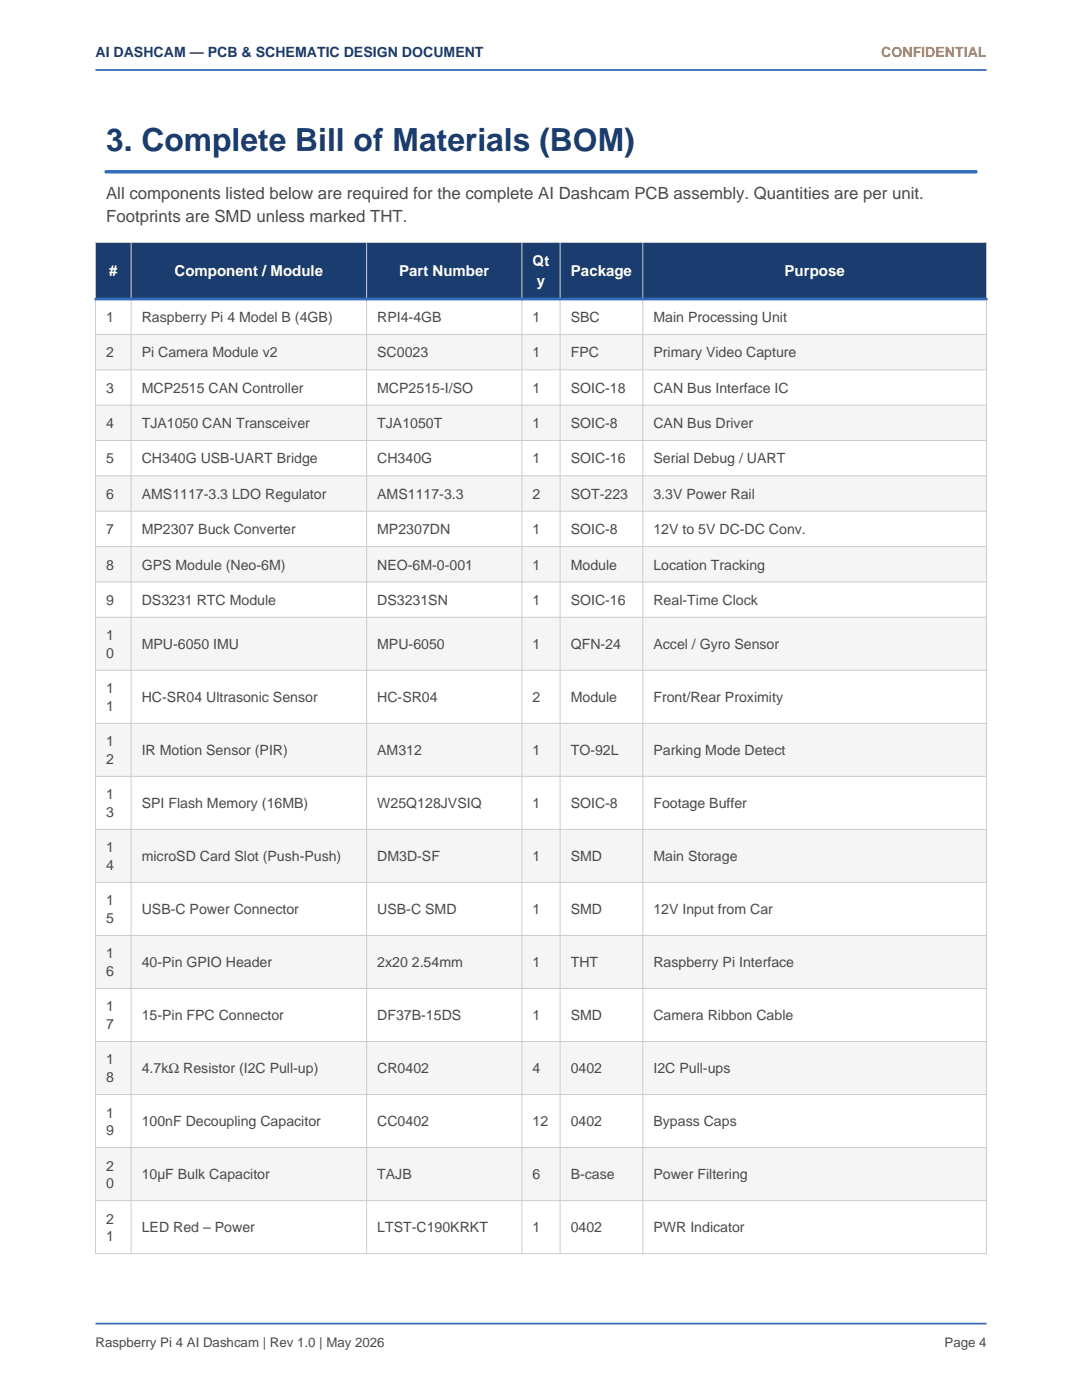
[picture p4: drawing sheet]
<svg xmlns="http://www.w3.org/2000/svg" width="216mm" height="279mm" viewBox="0 0 216 279" stroke-linecap="round" stroke-linejoin="round" font-family="sans-serif">
<defs><g id="words">
<text font-size="6.3" fill="#1a3c6e" x="21.2" y="30.1">3. Complete Bill of Materials (BOM)</text>
<g font-size="3.4" fill="#4a4a4a">
<text x="21.2" y="39.8">All components listed below are required for the complete AI Dashcam PCB assembly. Quantities are per unit.</text>
<text x="21.2" y="44.3">Footprints are SMD unless marked THT.</text>
</g>
<g font-size="3" fill="#fff">
<text x="106.3" y="53.2">Qt</text>
<text x="21.8" y="55.1">#</text>
<text x="34.8" y="55.1">Component / Module</text>
<text x="79.6" y="55.1">Part Number</text>
<text x="107.1" y="57">y</text>
<text x="113.9" y="55.1">Package</text>
<text x="156.6" y="55.1">Purpose</text>
</g>
<text font-size="2.8" fill="#1a3c6e" x="19" y="11.4">AI DASHCAM — PCB &amp; SCHEMATIC DESIGN DOCUMENT</text>
<text font-size="2.8" fill="#e87722" x="175.8" y="11.4">CONFIDENTIAL</text>
<g font-size="2.8" fill="#4a4a4a">
<text x="21.2" y="64.3">1</text>
<text x="28.3" y="64.3">Raspberry Pi 4 Model B (4GB)</text>
<text x="75.3" y="64.3">RPI4-4GB</text>
<text x="106.3" y="64.3">1</text>
<text x="113.9" y="64.3">SBC</text>
<text x="130.4" y="64.3">Main Processing Unit</text>
<text x="21.2" y="71.3">2</text>
<text x="28.3" y="71.3">Pi Camera Module v2</text>
<text x="75.3" y="71.3">SC0023</text>
<text x="106.3" y="71.3">1</text>
<text x="113.9" y="71.3">FPC</text>
<text x="130.4" y="71.3">Primary Video Capture</text>
<text x="21.2" y="78.4">3</text>
<text x="28.3" y="78.4">MCP2515 CAN Controller</text>
<text x="75.3" y="78.4">MCP2515-I/SO</text>
<text x="106.3" y="78.4">1</text>
<text x="113.9" y="78.4">SOIC-18</text>
<text x="130.4" y="78.4">CAN Bus Interface IC</text>
<text x="21.2" y="85.4">4</text>
<text x="28.3" y="85.4">TJA1050 CAN Transceiver</text>
<text x="75.3" y="85.4">TJA1050T</text>
<text x="106.3" y="85.4">1</text>
<text x="113.9" y="85.4">SOIC-8</text>
<text x="130.4" y="85.4">CAN Bus Driver</text>
<text x="21.2" y="92.5">5</text>
<text x="28.3" y="92.5">CH340G USB-UART Bridge</text>
<text x="75.3" y="92.5">CH340G</text>
<text x="106.3" y="92.5">1</text>
<text x="113.9" y="92.5">SOIC-16</text>
<text x="130.4" y="92.5">Serial Debug / UART</text>
<text x="21.2" y="99.6">6</text>
<text x="28.3" y="99.6">AMS1117-3.3 LDO Regulator</text>
<text x="75.3" y="99.6">AMS1117-3.3</text>
<text x="106.3" y="99.6">2</text>
<text x="113.9" y="99.6">SOT-223</text>
<text x="130.4" y="99.6">3.3V Power Rail</text>
<text x="21.2" y="106.6">7</text>
<text x="28.3" y="106.6">MP2307 Buck Converter</text>
<text x="75.3" y="106.6">MP2307DN</text>
<text x="106.3" y="106.6">1</text>
<text x="113.9" y="106.6">SOIC-8</text>
<text x="130.4" y="106.6">12V to 5V DC-DC Conv.</text>
<text x="21.2" y="113.7">8</text>
<text x="28.3" y="113.7">GPS Module (Neo-6M)</text>
<text x="75.3" y="113.7">NEO-6M-0-001</text>
<text x="106.3" y="113.7">1</text>
<text x="113.9" y="113.7">Module</text>
<text x="130.4" y="113.7">Location Tracking</text>
<text x="21.2" y="120.7">9</text>
<text x="28.3" y="120.7">DS3231 RTC Module</text>
<text x="75.3" y="120.7">DS3231SN</text>
<text x="106.3" y="120.7">1</text>
<text x="113.9" y="120.7">SOIC-16</text>
<text x="130.4" y="120.7">Real-Time Clock</text>
<text x="21.2" y="127.8">1</text>
<text x="21.2" y="131.3">0</text>
<text x="28.3" y="129.5">MPU-6050 IMU</text>
<text x="75.3" y="129.5">MPU-6050</text>
<text x="106.3" y="129.5">1</text>
<text x="113.9" y="129.5">QFN-24</text>
<text x="130.4" y="129.5">Accel / Gyro Sensor</text>
<text x="21.2" y="138.4">1</text>
<text x="21.2" y="141.9">1</text>
<text x="28.3" y="140.1">HC-SR04 Ultrasonic Sensor</text>
<text x="75.3" y="140.1">HC-SR04</text>
<text x="106.3" y="140.1">2</text>
<text x="113.9" y="140.1">Module</text>
<text x="130.4" y="140.1">Front/Rear Proximity</text>
<text x="21.2" y="148.9">1</text>
<text x="21.2" y="152.5">2</text>
<text x="28.3" y="150.7">IR Motion Sensor (PIR)</text>
<text x="75.3" y="150.7">AM312</text>
<text x="106.3" y="150.7">1</text>
<text x="113.9" y="150.7">TO-92L</text>
<text x="130.4" y="150.7">Parking Mode Detect</text>
<text x="21.2" y="159.5">1</text>
<text x="28.3" y="161.3">SPI Flash Memory (16MB)</text>
<text x="75.3" y="161.3">W25Q128JVSIQ</text>
<text x="106.3" y="161.3">1</text>
<text x="113.9" y="161.3">SOIC-8</text>
<text x="130.4" y="161.3">Footage Buffer</text>
<text x="21.2" y="163.1">3</text>
<text x="21.2" y="170.1">1</text>
<text x="21.2" y="173.6">4</text>
<text x="28.3" y="171.9">microSD Card Slot (Push-Push)</text>
<text x="75.3" y="171.9">DM3D-SF</text>
<text x="106.3" y="171.9">1</text>
<text x="113.9" y="171.9">SMD</text>
<text x="130.4" y="171.9">Main Storage</text>
<text x="21.2" y="180.7">1</text>
<text x="21.2" y="184.2">5</text>
<text x="28.3" y="182.5">USB-C Power Connector</text>
<text x="75.3" y="182.5">USB-C SMD</text>
<text x="106.3" y="182.5">1</text>
<text x="113.9" y="182.5">SMD</text>
<text x="130.4" y="182.5">12V Input from Car</text>
<text x="21.2" y="191.3">1</text>
<text x="21.2" y="194.8">6</text>
<text x="28.3" y="193">40-Pin GPIO Header</text>
<text x="75.3" y="193">2x20 2.54mm</text>
<text x="106.3" y="193">1</text>
<text x="113.9" y="193">THT</text>
<text x="130.4" y="193">Raspberry Pi Interface</text>
<text x="21.2" y="201.9">1</text>
<text x="28.3" y="203.6">15-Pin FPC Connector</text>
<text x="75.3" y="203.6">DF37B-15DS</text>
<text x="106.3" y="203.6">1</text>
<text x="113.9" y="203.6">SMD</text>
<text x="130.4" y="203.6">Camera Ribbon Cable</text>
<text x="21.2" y="205.4">7</text>
<text x="21.2" y="212.4">1</text>
<text x="21.2" y="216">8</text>
<text x="28.3" y="214.2">4.7kΩ Resistor (I2C Pull-up)</text>
<text x="75.3" y="214.2">CR0402</text>
<text x="106.3" y="214.2">4</text>
<text x="113.9" y="214.2">0402</text>
<text x="130.4" y="214.2">I2C Pull-ups</text>
<text x="21.2" y="223">1</text>
<text x="21.2" y="226.6">9</text>
<text x="28.3" y="224.8">100nF Decoupling Capacitor</text>
<text x="75.3" y="224.8">CC0402</text>
<text x="106.3" y="224.8">12</text>
<text x="113.9" y="224.8">0402</text>
<text x="130.4" y="224.8">Bypass Caps</text>
<text x="21.2" y="233.6">2</text>
<text x="21.2" y="237.1">0</text>
<text x="28.3" y="235.4">10µF Bulk Capacitor</text>
<text x="75.3" y="235.4">TAJB</text>
<text x="106.3" y="235.4">6</text>
<text x="113.9" y="235.4">B-case</text>
<text x="130.4" y="235.4">Power Filtering</text>
<text x="21.2" y="244.2">2</text>
<text x="28.3" y="246">LED Red – Power</text>
<text x="75.3" y="246">LTST-C190KRKT</text>
<text x="106.3" y="246">1</text>
<text x="113.9" y="246">0402</text>
<text x="130.4" y="246">PWR Indicator</text>
<text x="21.2" y="247.7">1</text>
</g>
<g font-size="2.6" fill="#4a4a4a">
<text x="19" y="268.7">Raspberry Pi 4 AI Dashcam | Rev 1.0 | May 2026</text>
<text x="188.5" y="268.7">Page 4</text>
</g>
</g></defs>
<path d="M19 14h177.8M19 264.2h177.8" fill="none" stroke="#2e6dbf" stroke-width=".35"/>
<path d="M21.2 34.3h173.5" fill="none" stroke="#2e6dbf" stroke-width=".71"/>
<path d="M19 48.4h177.8v11.3h-177.8z" fill-rule="evenodd" fill="#1a3c6e"/>
<path d="M19 59.7h177.8v7h-177.8z" fill-rule="evenodd" fill="#fff"/>
<path d="M19 66.7h177.8v7.1h-177.8z" fill-rule="evenodd" fill="#f5f5f5"/>
<path d="M19 73.8h177.8v7.1h-177.8z" fill-rule="evenodd" fill="#fff"/>
<path d="M19 80.9h177.8v7h-177.8z" fill-rule="evenodd" fill="#f5f5f5"/>
<path d="M19 87.9h177.8v7.1h-177.8z" fill-rule="evenodd" fill="#fff"/>
<path d="M19 95h177.8v7h-177.8z" fill-rule="evenodd" fill="#f5f5f5"/>
<path d="M19 102h177.8v7.1h-177.8z" fill-rule="evenodd" fill="#fff"/>
<path d="M19 109.1h177.8v7h-177.8z" fill-rule="evenodd" fill="#f5f5f5"/>
<path d="M19 116.1h177.8v7.1h-177.8z" fill-rule="evenodd" fill="#fff"/>
<path d="M19 123.2h177.8v10.6h-177.8z" fill-rule="evenodd" fill="#f5f5f5"/>
<path d="M19 133.8h177.8v10.6h-177.8z" fill-rule="evenodd" fill="#fff"/>
<path d="M19 144.4h177.8v10.5h-177.8z" fill-rule="evenodd" fill="#f5f5f5"/>
<path d="M19 154.9h177.8v10.6h-177.8z" fill-rule="evenodd" fill="#fff"/>
<path d="M19 165.5h177.8v10.6h-177.8z" fill-rule="evenodd" fill="#f5f5f5"/>
<path d="M19 176.1h177.8v10.6h-177.8z" fill-rule="evenodd" fill="#fff"/>
<path d="M19 186.7h177.8v10.6h-177.8z" fill-rule="evenodd" fill="#f5f5f5"/>
<path d="M19 197.3h177.8v10.6h-177.8z" fill-rule="evenodd" fill="#fff"/>
<path d="M19 207.9h177.8v10.5h-177.8z" fill-rule="evenodd" fill="#f5f5f5"/>
<path d="M19 218.4h177.8v10.6h-177.8z" fill-rule="evenodd" fill="#fff"/>
<path d="M19 229h177.8v10.6h-177.8z" fill-rule="evenodd" fill="#f5f5f5"/>
<path d="M19 239.6h177.8v10.6h-177.8z" fill-rule="evenodd" fill="#fff"/>
<g fill="none" stroke="#ccc" stroke-width=".2">
<path d="M19 48.4h177.8v201.8h-177.8zM19 59.7h177.8M26.2 48.4v201.8M73.2 48.4v201.8M104.1 48.4v201.8M111.8 48.4v201.8M128.3 48.4v201.8M19 66.7h177.8M19 73.8h177.8M19 80.9h177.8M19 87.9h177.8M19 95h177.8"/>
<path d="M19 102h177.8M19 109.1h177.8M19 116.1h177.8M19 123.2h177.8M19 133.8h177.8M19 144.4h177.8M19 154.9h177.8M19 165.5h177.8M19 176.1h177.8M19 186.7h177.8M19 197.3h177.8M19 207.9h177.8"/>
<path d="M19 218.4h177.8M19 229h177.8M19 239.6h177.8"/>
</g>
<path d="M19 59.7h177.8" fill="none" stroke="#2e6dbf" stroke-width=".53"/>
<use href="#words"/>
</svg>
